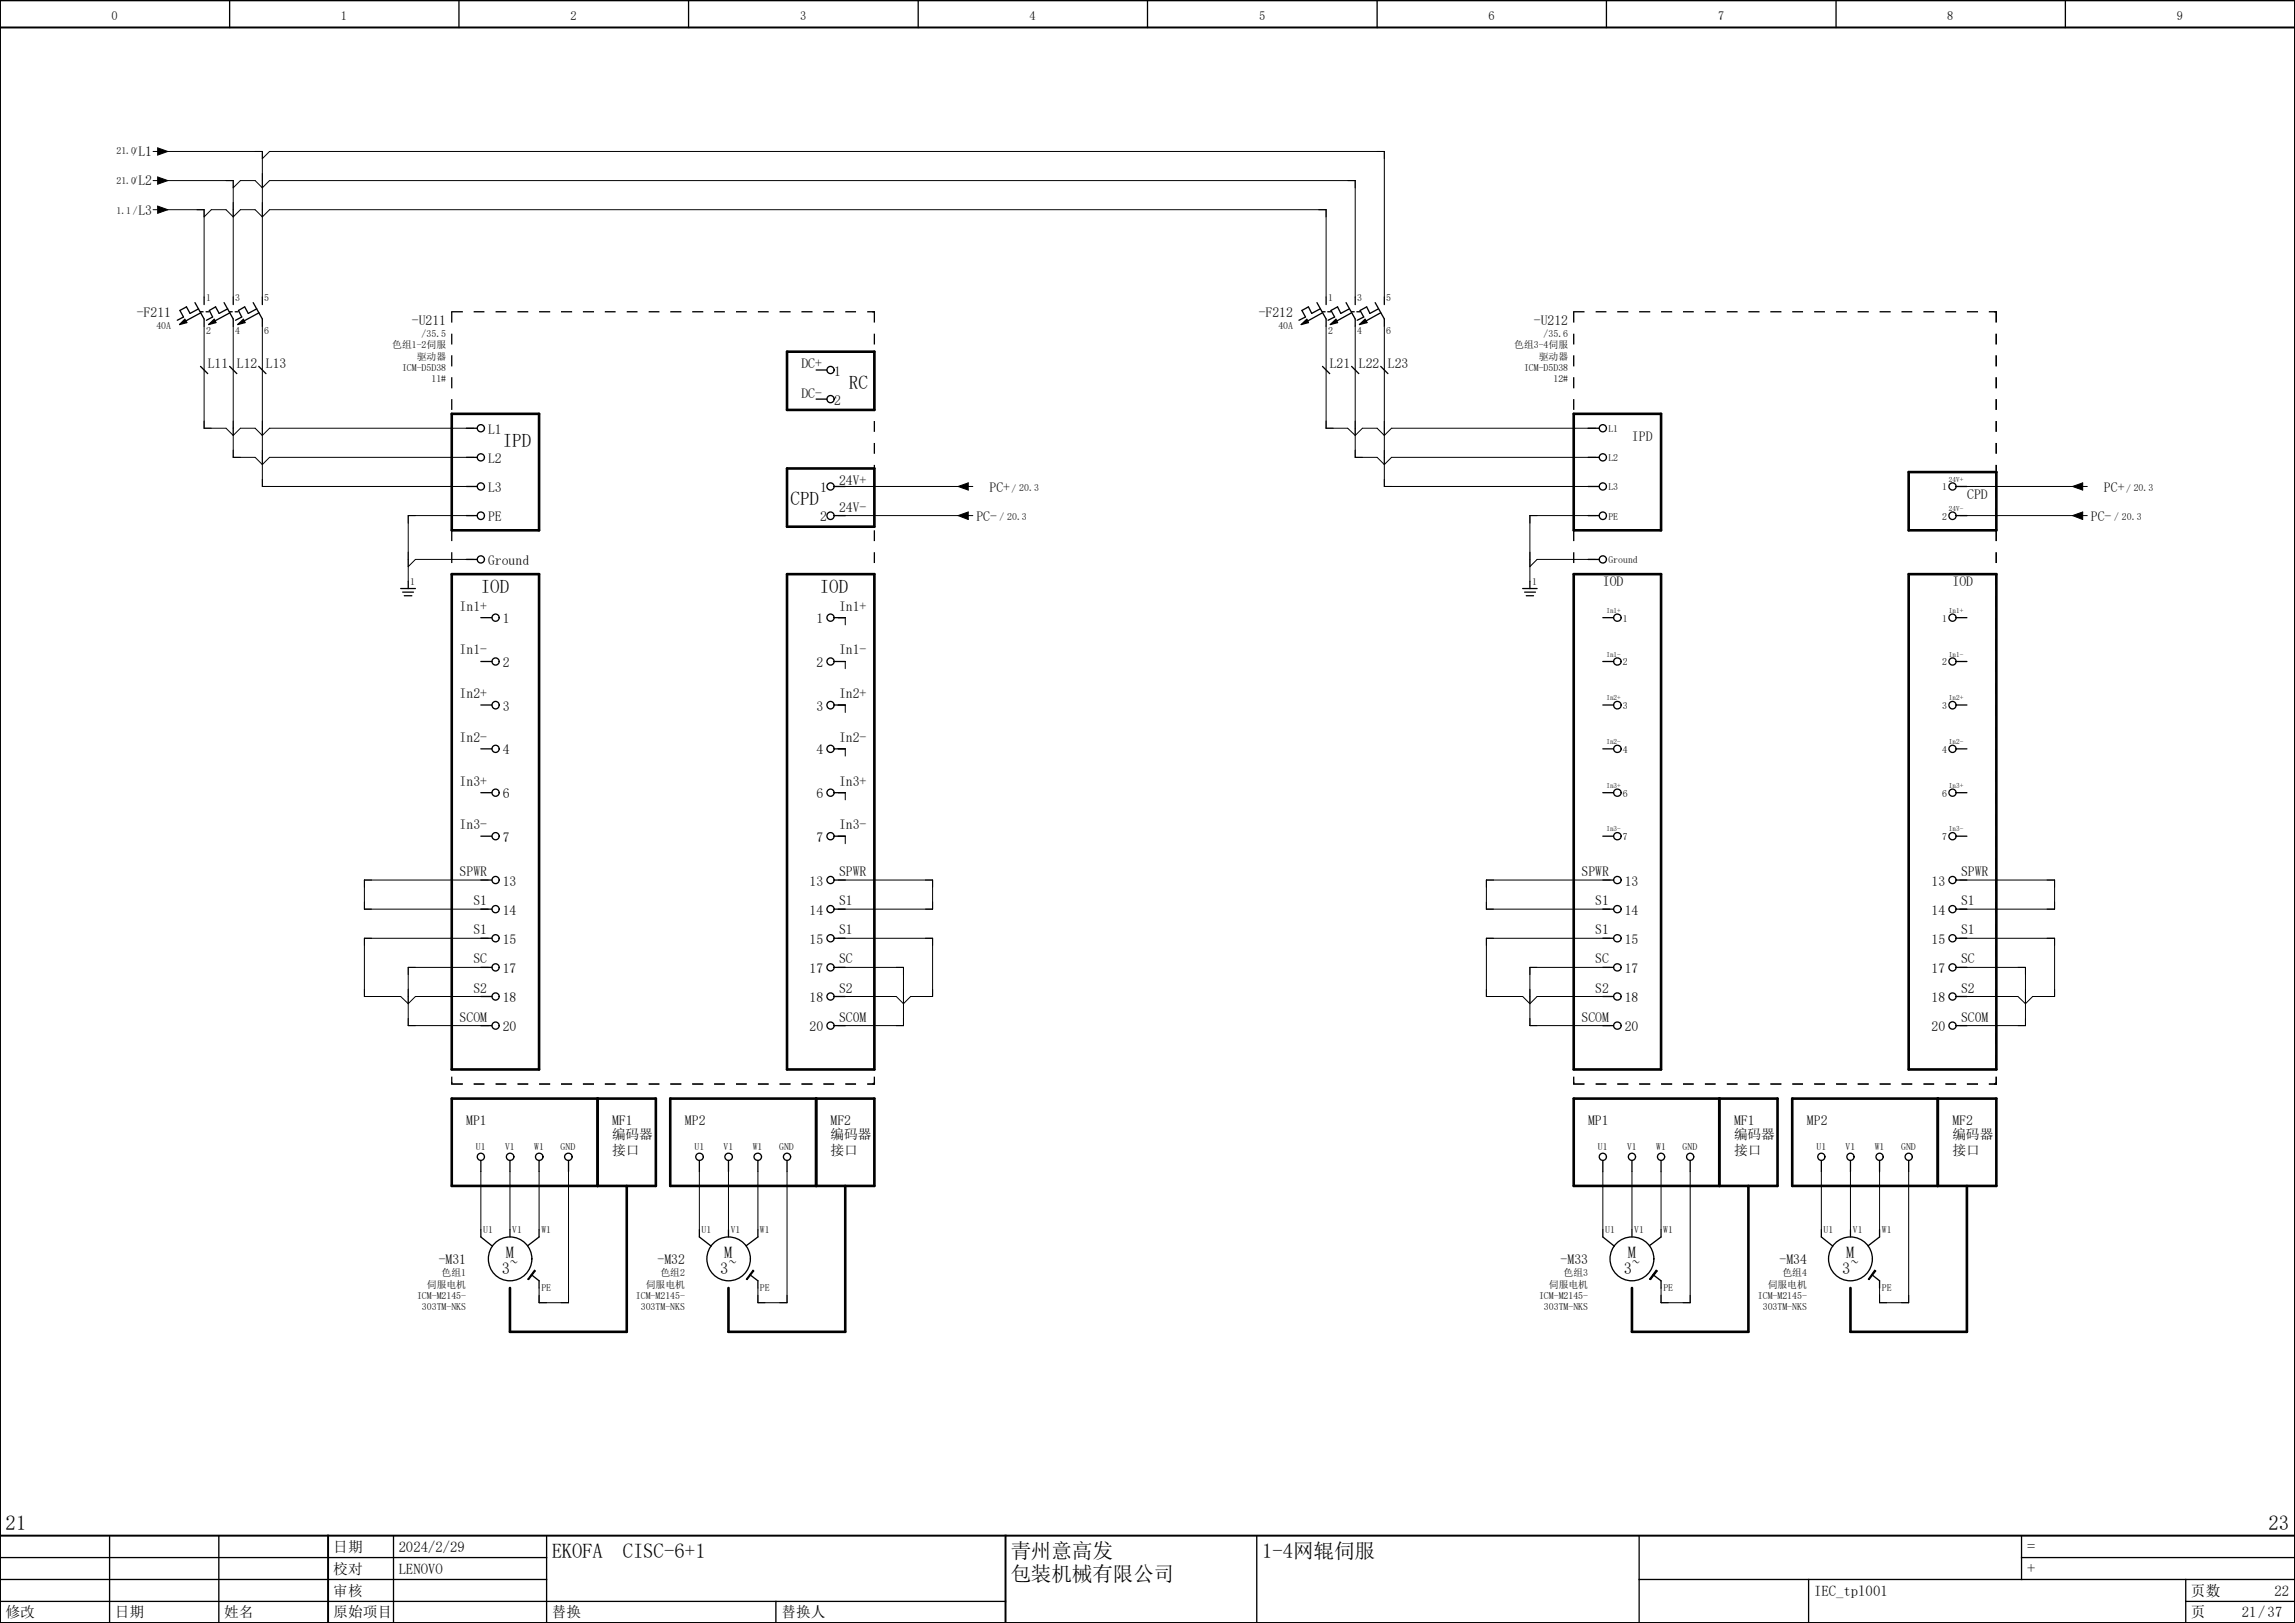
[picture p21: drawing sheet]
<svg xmlns="http://www.w3.org/2000/svg" width="297mm" height="210mm" viewBox="0 0 297 210" stroke-linecap="round" stroke-linejoin="round" font-family="sans-serif">
<defs><g id="words">
<g font-size="2.7">
<text x=".7" y="198">21</text>
<text x="293.6" y="198">23</text>
<text x="71.4" y="201.5">EKOFA</text>
<text x="80.6" y="201.5">CISC-6+1</text>
<text x="130.8" y="201.5">青州意高发</text>
<text x="163.4" y="201.5">1-4网辊伺服</text>
<text x="130.8" y="204.6">包装机械有限公司</text>
</g>
<g font-size="2.5">
<text x="109.9" y="50.3">RC</text>
<text x="65.1" y="57.9">IPD</text>
<text x="102.3" y="65.4">CPD</text>
<text x="62.2" y="76.7">IOD</text>
<text x="106.1" y="76.7">IOD</text>
</g>
<g font-size="2.1">
<text x="64.9" y="164.8">3~</text>
<text x="65.5" y="162.7">M</text>
<text x="93.2" y="164.8">3~</text>
<text x="93.7" y="162.7">M</text>
<text x="210.1" y="164.8">3~</text>
<text x="210.7" y="162.7">M</text>
<text x="238.4" y="164.8">3~</text>
<text x="238.9" y="162.7">M</text>
<text x="262.3" y="203.7">+</text>
<text x="262.3" y="200.8">=</text>
</g>
<g font-size="1.9">
<text x="43.1" y="203.7">校对</text>
<text x="43.1" y="200.8">日期</text>
<text x="51.6" y="203.7">LENOVO</text>
<text x="51.6" y="200.8">2024/2/29</text>
<text x=".7" y="209.3">修改</text>
<text x="14.9" y="209.3">日期</text>
<text x="29" y="209.3">姓名</text>
<text x="43.1" y="209.3">原始项目</text>
<text x="43.1" y="206.5">审核</text>
<text x="71.4" y="209.3">替换</text>
<text x="101.1" y="209.3">替换人</text>
<text x="234.8" y="206.5">IEC_tpl001</text>
<text x="283.5" y="206.5">页数</text>
<text x="283.5" y="209.3">页</text>
<text x="290.1" y="209.3">21/37</text>
<text x="294.3" y="206.5">22</text>
</g>
<g font-size="1.8">
<text x="17.9" y="20.1">L1</text>
<text x="17.9" y="24">L2</text>
<text x="17.9" y="27.9">L3</text>
<text x="17.7" y="41.1">-F211</text>
<text x="162.9" y="41.1">-F212</text>
<text x="26.9" y="47.6">L11</text>
<text x="30.6" y="47.6">L12</text>
<text x="34.4" y="47.6">L13</text>
<text x="53.3" y="42">-U211</text>
<text x="103.7" y="47.7">DC+</text>
<text x="172.1" y="47.6">L21</text>
<text x="175.9" y="47.6">L22</text>
<text x="179.6" y="47.6">L23</text>
<text x="198.5" y="42">-U212</text>
<text x="103.7" y="51.4">DC-</text>
<text x="108" y="48.6">1</text>
<text x="108" y="52.4">2</text>
<text x="63.2" y="59.9">L2</text>
<text x="63.2" y="56.1">L1</text>
<text x="211.2" y="57">IPD</text>
<text x="63.2" y="63.7">L3</text>
<text x="106.1" y="63.7">1</text>
<text x="108.6" y="62.7">24V+</text>
<text x="128.1" y="63.6">PC+</text>
<text x="254.6" y="64.6">CPD</text>
<text x="272.3" y="63.6">PC+</text>
<text x="63.2" y="67.4">PE</text>
<text x="106.1" y="67.4">2</text>
<text x="108.6" y="66.2">24V-</text>
<text x="126.4" y="67.4">PC-</text>
<text x="270.6" y="67.4">PC-</text>
<text x="63.2" y="73.1">Ground</text>
<text x="207.4" y="75.9">IOD</text>
<text x="252.7" y="75.9">IOD</text>
<text x="59.5" y="79">In1+</text>
<text x="65.1" y="80.6">1</text>
<text x="105.7" y="80.6">1</text>
<text x="108.6" y="79">In1+</text>
<text x="59.5" y="84.7">In1-</text>
<text x="65.1" y="86.3">2</text>
<text x="105.7" y="86.3">2</text>
<text x="108.6" y="84.7">In1-</text>
<text x="59.5" y="90.3">In2+</text>
<text x="65.1" y="92">3</text>
<text x="105.7" y="92">3</text>
<text x="108.6" y="90.3">In2+</text>
<text x="59.5" y="101.6">In3+</text>
<text x="59.5" y="96">In2-</text>
<text x="65.1" y="97.6">4</text>
<text x="105.7" y="97.6">4</text>
<text x="108.6" y="101.6">In3+</text>
<text x="108.6" y="96">In2-</text>
<text x="59.5" y="107.3">In3-</text>
<text x="65.1" y="103.3">6</text>
<text x="105.7" y="103.3">6</text>
<text x="108.6" y="107.3">In3-</text>
<text x="59.5" y="113.4">SPWR</text>
<text x="65.1" y="108.9">7</text>
<text x="105.7" y="108.9">7</text>
<text x="108.6" y="113.4">SPWR</text>
<text x="204.7" y="113.4">SPWR</text>
<text x="253.8" y="113.4">SPWR</text>
<text x="61.3" y="117.1">S1</text>
<text x="65.1" y="114.6">13</text>
<text x="65.1" y="118.4">14</text>
<text x="104.8" y="114.6">13</text>
<text x="104.8" y="118.4">14</text>
<text x="108.6" y="117.1">S1</text>
<text x="206.5" y="117.1">S1</text>
<text x="210.3" y="114.6">13</text>
<text x="210.3" y="118.4">14</text>
<text x="250" y="114.6">13</text>
<text x="250" y="118.4">14</text>
<text x="253.8" y="117.1">S1</text>
<text x="61.3" y="120.9">S1</text>
<text x="61.3" y="124.7">SC</text>
<text x="65.1" y="122.1">15</text>
<text x="65.1" y="125.9">17</text>
<text x="104.8" y="122.1">15</text>
<text x="104.8" y="125.9">17</text>
<text x="108.6" y="120.9">S1</text>
<text x="108.6" y="124.7">SC</text>
<text x="206.5" y="120.9">S1</text>
<text x="206.5" y="124.7">SC</text>
<text x="210.3" y="122.1">15</text>
<text x="210.3" y="125.9">17</text>
<text x="250" y="122.1">15</text>
<text x="250" y="125.9">17</text>
<text x="253.8" y="120.9">S1</text>
<text x="253.8" y="124.7">SC</text>
<text x="61.3" y="128.4">S2</text>
<text x="65.1" y="129.7">18</text>
<text x="104.8" y="129.7">18</text>
<text x="108.6" y="128.4">S2</text>
<text x="206.5" y="128.4">S2</text>
<text x="210.3" y="129.7">18</text>
<text x="250" y="129.7">18</text>
<text x="253.8" y="128.4">S2</text>
<text x="59.5" y="132.2">SCOM</text>
<text x="65.1" y="133.5">20</text>
<text x="104.8" y="133.5">20</text>
<text x="108.6" y="132.2">SC0M</text>
<text x="204.7" y="132.2">SCOM</text>
<text x="210.3" y="133.5">20</text>
<text x="250" y="133.5">20</text>
<text x="253.8" y="132.2">SC0M</text>
<text x="60.3" y="145.6">MP1</text>
<text x="79.2" y="147.4">编码器</text>
<text x="79.2" y="149.4">接口</text>
<text x="79.2" y="145.6">MF1</text>
<text x="88.6" y="145.6">MP2</text>
<text x="107.5" y="147.4">编码器</text>
<text x="107.5" y="149.4">接口</text>
<text x="107.5" y="145.6">MF2</text>
<text x="205.5" y="145.6">MP1</text>
<text x="224.4" y="145.6">MF1</text>
<text x="224.4" y="147.4">编码器</text>
<text x="224.4" y="149.4">接口</text>
<text x="233.8" y="145.6">MP2</text>
<text x="252.7" y="145.6">MF2</text>
<text x="252.7" y="147.4">编码器</text>
<text x="252.7" y="149.4">接口</text>
<text x="56.8" y="163.6">-M31</text>
<text x="85.1" y="163.6">-M32</text>
<text x="202" y="163.6">-M33</text>
<text x="230.3" y="163.6">-M34</text>
</g>
<g font-size="1.6">
<text x="14.4" y="2.6">0</text>
<text x="44.1" y="2.6">1</text>
<text x="73.8" y="2.6">2</text>
<text x="103.5" y="2.6">3</text>
<text x="133.2" y="2.6">4</text>
<text x="162.9" y="2.6">5</text>
<text x="192.6" y="2.6">6</text>
<text x="222.3" y="2.6">7</text>
<text x="252" y="2.6">8</text>
<text x="281.7" y="2.6">9</text>
</g>
<g font-size="1.3">
<text x="15.1" y="20">21.0/</text>
<text x="15.1" y="23.8">21.0/</text>
<text x="15.1" y="27.6">1.1/</text>
<text x="26.7" y="38.9">1</text>
<text x="30.4" y="38.9">3</text>
<text x="34.2" y="38.9">5</text>
<text x="171.9" y="38.9">1</text>
<text x="175.6" y="38.9">3</text>
<text x="179.4" y="38.9">5</text>
<text x="20.2" y="42.6">40A</text>
<text x="26.7" y="43.3">2</text>
<text x="30.4" y="43.3">4</text>
<text x="34.2" y="43.3">6</text>
<text x="50.8" y="45.1">色组1-2伺服</text>
<text x="53.9" y="46.6">驱动器</text>
<text x="54.6" y="43.6">/35.5</text>
<text x="165.4" y="42.6">40A</text>
<text x="171.9" y="43.3">2</text>
<text x="175.6" y="43.3">4</text>
<text x="179.4" y="43.3">6</text>
<text x="196" y="45.1">色组3-4伺服</text>
<text x="199.1" y="46.6">驱动器</text>
<text x="199.8" y="43.6">/35.6</text>
<text x="52" y="48">ICM-D5D38</text>
<text x="55.8" y="49.4">11#</text>
<text x="197.2" y="48">ICM-D5D38</text>
<text x="201" y="49.4">12#</text>
<text x="208.2" y="59.7">L2</text>
<text x="208.2" y="55.9">L1</text>
<text x="130.9" y="63.7">/ 20.3</text>
<text x="208.2" y="63.5">L3</text>
<text x="251.3" y="63.5">1</text>
<text x="275.2" y="63.7">/ 20.3</text>
<text x="129.4" y="67.3">/ 20.3</text>
<text x="208.2" y="67.3">PE</text>
<text x="251.3" y="67.3">2</text>
<text x="273.6" y="67.3">/ 20.3</text>
<text x="53.1" y="75.7">1</text>
<text x="198.3" y="75.7">1</text>
<text x="208.2" y="72.9">Ground</text>
<text x="210" y="80.4">1</text>
<text x="251.3" y="80.4">1</text>
<text x="210" y="86.1">2</text>
<text x="251.3" y="86.1">2</text>
<text x="210" y="91.8">3</text>
<text x="251.3" y="91.8">3</text>
<text x="210" y="97.4">4</text>
<text x="251.3" y="97.4">4</text>
<text x="210" y="103.1">6</text>
<text x="251.3" y="103.1">6</text>
<text x="210" y="108.8">7</text>
<text x="251.3" y="108.8">7</text>
<text x="61.6" y="148.8">U1</text>
<text x="65.4" y="148.8">V1</text>
<text x="69.1" y="148.8">W1</text>
<text x="72.6" y="148.8">GND</text>
<text x="89.9" y="148.8">U1</text>
<text x="93.6" y="148.8">V1</text>
<text x="97.4" y="148.8">W1</text>
<text x="100.8" y="148.8">GND</text>
<text x="206.8" y="148.8">U1</text>
<text x="210.6" y="148.8">V1</text>
<text x="214.3" y="148.8">W1</text>
<text x="217.8" y="148.8">GND</text>
<text x="235.1" y="148.8">U1</text>
<text x="238.8" y="148.8">V1</text>
<text x="242.6" y="148.8">W1</text>
<text x="246" y="148.8">GND</text>
<text x="62.5" y="159.6">U1</text>
<text x="66.3" y="159.6">V1</text>
<text x="70.1" y="159.6">W1</text>
<text x="90.8" y="159.6">U1</text>
<text x="94.6" y="159.6">V1</text>
<text x="98.3" y="159.6">W1</text>
<text x="207.7" y="159.6">U1</text>
<text x="211.5" y="159.6">V1</text>
<text x="215.3" y="159.6">W1</text>
<text x="236" y="159.6">U1</text>
<text x="239.8" y="159.6">V1</text>
<text x="243.5" y="159.6">W1</text>
<text x="55.2" y="166.6">伺服电机</text>
<text x="57.2" y="165.1">色组1</text>
<text x="70.1" y="167.1">PE</text>
<text x="83.6" y="166.6">伺服电机</text>
<text x="85.5" y="165.1">色组2</text>
<text x="98.3" y="167.1">PE</text>
<text x="200.4" y="166.6">伺服电机</text>
<text x="202.4" y="165.1">色组3</text>
<text x="215.3" y="167.1">PE</text>
<text x="228.8" y="166.6">伺服电机</text>
<text x="230.7" y="165.1">色组4</text>
<text x="243.5" y="167.1">PE</text>
<text x="54" y="168.1">ICM-M2145-</text>
<text x="54.6" y="169.5">303TM-NKS</text>
<text x="82.3" y="168.1">ICM-M2145-</text>
<text x="82.9" y="169.5">303TM-NKS</text>
<text x="199.2" y="168.1">ICM-M2145-</text>
<text x="199.8" y="169.5">303TM-NKS</text>
<text x="227.5" y="168.1">ICM-M2145-</text>
<text x="228.1" y="169.5">303TM-NKS</text>
</g>
<g font-size=".9">
<text x="252.2" y="62.3">24V+</text>
<text x="252.2" y="66.1">24V-</text>
<text x="207.9" y="79.3">In1+</text>
<text x="252.2" y="79.3">In1+</text>
<text x="207.9" y="85">In1-</text>
<text x="252.2" y="85">In1-</text>
<text x="207.9" y="90.6">In2+</text>
<text x="252.2" y="90.6">In2+</text>
<text x="207.9" y="101.9">In3+</text>
<text x="207.9" y="96.3">In2-</text>
<text x="252.2" y="101.9">In3+</text>
<text x="252.2" y="96.3">In2-</text>
<text x="207.9" y="107.6">In3-</text>
<text x="252.2" y="107.6">In3-</text>
</g>
</g></defs>
<path d="M210.1 -.1l-210.1 210.2M0 160.4l70.2 49.6M-.1 210l.2 .1" fill="none" stroke="#fff" stroke-width=".13"/>
<g fill="none" stroke="#000" stroke-width=".17">
<path d="M29.7 0v3.6M59.4 0v3.6M89.1 0v3.6M118.8 0v3.6M148.5 0v3.6M178.2 0v3.6M207.9 0v3.6M237.6 0v3.6M267.3 0v3.6M25.2 39.2l1.2 2.1v.9M25.7 40l-1.1 .6-.5-.9-.8 .5 .4 .8-.8 .4M26.4 38.4v1"/>
<path d="M29 39.2l1.2 2.1v.9M29.5 40l-1.1 .6-.5-.9-.8 .5 .4 .8-.8 .4M30.2 38.4v1M32.8 39.2l1.2 2.1v.9M33.2 40l-1.1 .6-.4-.9-.8 .5 .4 .8-.8 .4M34 38.4v1M170.4 39.2l1.2 2.1v.9M170.9 40l-1.1 .6-.5-.9-.8 .5 .5 .8-.9 .4M171.6 38.4v1M174.2 39.2l1.2 2.1v.9M174.6 40l-1.1 .6-.4-.9-.8 .5 .4 .8-.8 .4M175.4 38.4v1"/>
<path d="M178 39.2l1.2 2.1v.9M178.4 40l-1.1 .6-.4-.9-.9 .5 .5 .8-.9 .4M179.2 38.4v1M23.2 42l.7-.7 .3 .4zM26 40.3h.3M26 47.4l.9 .9M26 40.5l-2 1M26.7 40.3h.3M27 42l.7-.7 .2 .4zM29.7 40.3h.4M29.7 47.4l.9 .9M29.8 40.5l-2 1"/>
<path d="M30.4 40.3h.4M30.8 42l.7-.7 .2 .4zM33.5 47.4l.9 .9M33.5 40.5l-1.9 1M60.4 59.2h1.4M60.4 55.4h1.4M105.6 47.9h1.4M105.6 51.6h1.4M168.4 42l.7-.7 .2 .4zM171.2 40.3h.3M171.2 40.5l-2 1M171.2 47.4l.9 .9"/>
<path d="M171.8 40.3h.4M172.2 42l.7-.7 .2 .4zM174.9 40.3h.4M174.9 40.5l-1.9 1M174.9 47.4l1 .9M175.6 40.3h.4M175.9 42l.8-.7 .2 .4zM178.7 40.5l-1.9 1M178.7 47.4l.9 .9M205.5 59.2h1.5M205.5 55.4h1.5M51.9 76.2h1.9"/>
<path d="M52.1 76.6h1.4M52.3 77.1h1M52.8 75.2v1M60.4 62.9h1.4M60.4 66.7h1.4M60.4 72.4h1.4M62.2 79.9h1.5M107.9 62.9h1.5M107.9 66.7h1.5M107.9 79.9h1.5M197.1 76.2h1.8M197.3 76.6h1.4"/>
<path d="M197.5 77.1h1M198 75.2v1M205.5 62.9h1.5M205.5 66.7h1.5M205.5 72.4h1.5M207.4 79.9h1.4M253.2 62.9h1.4M253.2 66.7h1.4M253.2 79.9h1.4M62.2 85.6h1.5M62.2 91.2h1.5M62.2 96.9h1.5"/>
<path d="M107.9 85.6h1.5M107.9 91.2h1.5M107.9 96.9h1.5M207.4 85.6h1.4M207.4 91.2h1.4M207.4 96.9h1.4M253.2 85.6h1.4M253.2 91.2h1.4M253.2 96.9h1.4M62.2 102.6h1.5M62.2 108.2h1.5M62.2 113.9h1.5"/>
<path d="M62.2 117.6h1.5M107.9 102.6h1.5M107.9 108.2h1.5M107.9 113.9h1.5M107.9 117.6h1.5M207.4 102.6h1.4M207.4 108.2h1.4M207.4 113.9h1.4M207.4 117.6h1.4M253.2 102.6h1.4M253.2 108.2h1.4M253.2 113.9h1.4"/>
<path d="M253.2 117.6h1.4M62.2 121.4h1.5M62.2 125.2h1.5M62.2 128.9h1.5M62.2 132.7h1.5M107.9 121.4h1.5M107.9 125.2h1.5M107.9 128.9h1.5M107.9 132.7h1.5M207.4 121.4h1.4M207.4 125.2h1.4M207.4 128.9h1.4"/>
<path d="M207.4 132.7h1.4M253.2 121.4h1.4M253.2 125.2h1.4M253.2 128.9h1.4M253.2 132.7h1.4M62.2 150.2v1.4M62.2 159.1v1l1.5 1.1M66 150.2v1.4M66 159.1v1M69.8 150.2v1.4M69.8 159.1v1l-1.5 1.1M73.6 150.2v1.4"/>
<path d="M90.5 150.2v1.4M90.5 159.1v1l1.5 1.1M94.3 150.2v1.4M94.3 159.1v1M98.1 150.2v1.4M98.1 159.1v1l-1.5 1.1M101.9 150.2v1.4M207.4 150.2v1.4M207.4 159.1v1l1.5 1.1M211.2 150.2v1.4M211.2 159.1v1M215 150.2v1.4"/>
<path d="M215 159.1v1l-1.6 1.1M218.7 150.2v1.4M235.7 150.2v1.4M235.7 159.1v1l1.5 1.1M239.5 150.2v1.4M239.5 159.1v1M243.2 150.2v1.4M243.2 159.1v1l-1.4 1.1M247 150.2v1.4M68.7 164.9l1.1 .8v1M69.2 164.4l.1 .1-.9 1.1-.1-.1zM97 164.9l1.1 .8v1"/>
<path d="M97.5 164.4v.1l-.8 1.1-.1-.1zM213.9 164.9l1.1 .8v1M214.3 164.4l.2 .1-.9 1.1-.1-.1zM242.2 164.9l1 .8v1M242.6 164.4l.1 .1-.8 1.1-.1-.1zM14.2 198.7v11.3M28.3 198.7v11.3M50.9 198.7v11.3M70.7 198.7v11.3M162.6 198.7v11.3M212.1 198.7v11.3M261.6 198.7v5.7"/>
<path d="M0 207.2h130.1M0 204.4h70.7M0 201.5h70.7M100.4 207.2v2.8M212.1 204.4h84.9M234.1 204.4v5.6M261.6 201.5h35.4M282.9 207.2h14.1M282.9 204.4v5.6"/>
<circle cx="62.2" cy="59.2" r=".46"/>
<circle cx="62.2" cy="55.4" r=".46"/>
<circle cx="107.5" cy="47.9" r=".46"/>
<circle cx="107.5" cy="51.6" r=".46"/>
<circle cx="207.4" cy="59.2" r=".46"/>
<circle cx="207.4" cy="55.4" r=".46"/>
<circle cx="62.2" cy="66.7" r=".48"/>
<circle cx="62.2" cy="62.9" r=".46"/>
<circle cx="62.2" cy="72.4" r=".46"/>
<circle cx="64.1" cy="79.9" r=".46"/>
<circle cx="107.5" cy="66.7" r=".48"/>
<circle cx="107.5" cy="62.9" r=".46"/>
<circle cx="107.5" cy="79.9" r=".46"/>
<circle cx="207.4" cy="66.7" r=".48"/>
<circle cx="207.4" cy="62.9" r=".46"/>
<circle cx="207.4" cy="72.4" r=".46"/>
<circle cx="209.3" cy="79.9" r=".48"/>
<circle cx="252.7" cy="66.7" r=".48"/>
<circle cx="252.7" cy="79.9" r=".46"/>
<circle cx="252.7" cy="62.9" r=".46"/>
<circle cx="64.1" cy="91.2" r=".48"/>
<circle cx="64.1" cy="85.6" r=".46"/>
<circle cx="64.1" cy="96.9" r=".46"/>
<circle cx="107.5" cy="91.2" r=".48"/>
<circle cx="107.5" cy="96.9" r=".46"/>
<circle cx="107.5" cy="85.6" r=".46"/>
<circle cx="209.3" cy="91.2" r=".49"/>
<circle cx="209.3" cy="96.9" r=".48"/>
<circle cx="209.3" cy="85.6" r=".48"/>
<circle cx="252.7" cy="91.2" r=".48"/>
<circle cx="252.7" cy="85.6" r=".46"/>
<circle cx="252.7" cy="96.9" r=".46"/>
<circle cx="64.1" cy="102.6" r=".46"/>
<circle cx="64.1" cy="108.2" r=".46"/>
<circle cx="64.1" cy="117.6" r=".46"/>
<circle cx="64.1" cy="113.9" r=".46"/>
<circle cx="107.5" cy="113.9" r=".46"/>
<circle cx="107.5" cy="102.6" r=".46"/>
<circle cx="107.5" cy="108.2" r=".46"/>
<circle cx="107.5" cy="117.6" r=".46"/>
<circle cx="209.3" cy="108.2" r=".48"/>
<circle cx="209.3" cy="102.6" r=".48"/>
<circle cx="209.3" cy="117.6" r=".48"/>
<circle cx="209.3" cy="113.9" r=".48"/>
<circle cx="252.7" cy="102.6" r=".46"/>
<circle cx="252.7" cy="117.6" r=".46"/>
<circle cx="252.7" cy="108.2" r=".46"/>
<circle cx="252.7" cy="113.9" r=".46"/>
<circle cx="64.1" cy="132.7" r=".46"/>
<circle cx="64.1" cy="121.4" r=".46"/>
<circle cx="64.1" cy="125.2" r=".46"/>
<circle cx="64.1" cy="128.9" r=".46"/>
<circle cx="107.5" cy="132.7" r=".46"/>
<circle cx="107.5" cy="121.4" r=".46"/>
<circle cx="107.5" cy="128.9" r=".46"/>
<circle cx="107.5" cy="125.2" r=".46"/>
<circle cx="209.3" cy="132.7" r=".48"/>
<circle cx="209.3" cy="121.4" r=".48"/>
<circle cx="209.3" cy="125.2" r=".48"/>
<circle cx="209.3" cy="128.9" r=".48"/>
<circle cx="252.7" cy="121.4" r=".46"/>
<circle cx="252.7" cy="125.2" r=".46"/>
<circle cx="252.7" cy="132.7" r=".46"/>
<circle cx="252.7" cy="128.9" r=".46"/>
<circle cx="62.2" cy="149.7" r=".46"/>
<circle cx="66" cy="149.7" r=".48"/>
<circle cx="69.8" cy="149.7" r=".48"/>
<circle cx="73.6" cy="149.7" r=".48"/>
<circle cx="90.5" cy="149.7" r=".48"/>
<circle cx="94.3" cy="149.7" r=".48"/>
<circle cx="98.1" cy="149.7" r=".48"/>
<circle cx="101.9" cy="149.7" r=".46"/>
<circle cx="207.4" cy="149.7" r=".46"/>
<circle cx="211.2" cy="149.7" r=".46"/>
<circle cx="215" cy="149.7" r=".46"/>
<circle cx="218.7" cy="149.7" r=".46"/>
<circle cx="235.7" cy="149.7" r=".46"/>
<circle cx="239.5" cy="149.7" r=".46"/>
<circle cx="243.2" cy="149.7" r=".46"/>
<circle cx="247" cy="149.7" r=".46"/>
<circle cx="66" cy="162.9" r="2.83"/>
<circle cx="94.3" cy="162.9" r="2.83"/>
<circle cx="211.2" cy="162.9" r="2.84"/>
<circle cx="239.5" cy="162.9" r="2.84"/>
</g>
<path d="M0 3.6h297M0 0h297v210h-297zM0 198.7h297M42.5 198.7v11.3M130.1 198.7v11.3" fill="none" stroke="#000" stroke-width=".25"/>
<g fill="none" stroke="#000" stroke-width=".13">
<path d="M19.8 19.6h.6M20.4 19.1l1.3 .5-1.3 .5zM20.7 19.6h13.3v18.8M19.8 27.1h.6M19.8 23.4h.6M20.4 22.9l1.3 .5-1.3 .4zM20.4 26.7l1.3 .4-1.3 .5zM20.7 27.1h5.7v11.3M20.7 23.4h9.5v15M26.4 28.1l.9-1h2l.9 1 .9-1h1.9l1 1 .9-1h136.7v11.3M30.2 24.3l.9-.9h1.9l1 .9 .9-.9h140.5v15M34 20.5l.9-.9h144.3v18.8"/>
<path d="M26.4 42.2v13.2h2.9l.9 .9 .9-.9h1.9l1 .9 .9-.9h26.4M30.2 42.2v17h2.8l1 .9 .9-.9h26.4M34 42.2v20.7h27.3M171.6 42.2v13.2h2.8l1 .9 .9-.9h1.9l1 .9 .9-.9h26.4M175.4 42.2v17h2.8l1 .9 .9-.9h26.4M179.2 42.2v20.7h27.3M61.3 66.7h-8.5v8.5M61.3 72.4h-7.5l-1 .9M108.5 62.9h16.4M108.5 66.7h16.4M108.5 79.9h.9v1M124 62.9l1.3-.4v.9z"/>
<path d="M124 66.7l1.3-.4v.9zM125.3 62.9h.6M125.3 66.7h.6M206.5 66.7h-8.5v8.5M206.5 72.4h-7.6l-.9 .9M253.6 62.9h15.6M253.6 66.7h15.6M268.2 62.9l1.3-.4v.9zM268.2 66.7l1.3-.4v.9zM269.5 62.9h.6M269.5 66.7h.6M108.5 85.6h.9v.9"/>
<path d="M108.5 91.2h.9v1M108.5 96.9h.9v.9M63.2 113.9h-16v3.7h16M108.5 113.9h12.2v3.7h-12.2M108.5 102.6h.9v.9M108.5 108.2h.9v1M208.4 113.9h-16v3.7h16M253.6 113.9h12.3v3.7h-12.3M63.2 125.2h-10.4v7.5h10.4M63.2 121.4h-16v7.5h4.7l.9 1 1-1h9.4M108.5 121.4h12.2v7.5h-2.8l-1 1-.9-1h-7.5M108.5 125.2h8.4v7.5h-8.4"/>
<path d="M208.4 125.2h-10.4v7.5h10.4M208.4 121.4h-16v7.5h4.7l.9 1 .9-1h9.5M253.6 121.4h12.3v7.5h-2.8l-1 1-.9-1h-7.6M253.6 125.2h8.5v7.5h-8.5M62.2 151.6v7.5M66 151.6v7.5M69.8 151.6v7.5M73.6 151.6v17h-3.8v-1.9M90.5 151.6v7.5M94.3 151.6v7.5M98.1 151.6v7.5M101.9 151.6v17h-3.8v-1.9"/>
<path d="M207.4 151.6v7.5M211.2 151.6v7.5M215 151.6v7.5M218.7 151.6v17h-3.7v-1.9M235.7 151.6v7.5M239.5 151.6v7.5M243.2 151.6v7.5M247 151.6v17h-3.8v-1.9"/>
</g>
<g fill="none" stroke="#000" stroke-width=".34">
<path d="M58.5 53.6h11.3v15h-11.3zM101.9 45.5h11.3v7.5h-11.3zM203.7 53.6h11.3v15h-11.3zM58.5 74.3h11.3v64.1h-11.3zM101.9 60.6h11.3v7.6h-11.3zM101.9 74.3h11.3v64.1h-11.3zM203.7 74.3h11.3v64.1h-11.3zM247 61.1h11.4v7.5h-11.4zM247 74.3h11.4v64.1h-11.4zM58.5 142.2h26.4v11.3h-26.4zM77.3 142.2v11.3M81.1 153.5v18.8h-15.1v-5.6"/>
<path d="M86.7 142.2h26.5v11.3h-26.5zM105.6 142.2v11.3M109.4 153.5v18.8h-15.1v-5.6M203.7 142.2h26.3v11.3h-26.3zM222.5 142.2v11.3M226.3 153.5v18.8h-15.1v-5.6M231.9 142.2h26.5v11.3h-26.5zM250.8 142.2v11.3M254.6 153.5v18.8h-15.1v-5.6"/>
</g>
<g fill="#000">
<path d="M20.4 19.1l1.3 .5-1.3 .5zM20.4 22.9l1.3 .5-1.3 .4zM20.4 26.7l1.3 .4-1.3 .5zM23.2 42l.7-.7 .3 .4zM27 42l.7-.7 .2 .4zM30.8 42l.7-.7 .2 .4zM112.9 40.3h.3l-.3 .1zM168.4 42l.7-.7 .2 .4zM172.2 42l.7-.7 .2 .4zM175.9 42l.8-.7 .2 .4zM258.1 40.3h.3l-.3 .1zM124 62.9l1.3-.4v.9z"/>
<path d="M124 66.7l1.3-.4v.9zM268.2 62.9l1.3-.4v.9zM268.2 66.7l1.3-.4v.9zM58.4 140h.1v.4zM113.1 140h.1v.4zM203.6 140h.2l-.1 .4zM258.2 140h.2v.4l-.2-.1zM112.9 140.2l.3 .1v.1h-.3zM258.1 140.2l.3 .1v.1h-.3zM69.2 164.4l.1 .1-.9 1.1-.1-.1zM97.5 164.4v.1l-.8 1.1-.1-.1zM214.3 164.4l.2 .1-.9 1.1-.1-.1z"/>
<path d="M242.6 164.4l.1 .1-.8 1.1-.1-.1z"/>
<path d="M58.4 40.3v1.4h.1v-1.4zM58.4 43.2v1.4h.1v-1.4zM58.4 46v1.4h.1v-1.4zM58.4 48.8v1.4h.1v-1.4z"/>
<path d="M58.4 51.6v1.4h.1v-1.4zM58.4 54.5v1.4h.1v-1.4zM58.4 57.3v1.4h.1v-1.4zM58.4 60.2v1.4h.1v-1.4z"/>
<path d="M58.5 40.3h-.1l.1 .1h1.4v-.1zM61.3 40.3v.1h1.4v-.1zM64.1 40.3v.1h1.4v-.1zM67 40.3v.1h1.4v-.1zM69.8 40.3v.1h1.4v-.1zM72.6 40.3v.1h1.4v-.1zM75.4 40.3v.1h1.5v-.1zM78.3 40.3v.1h1.4v-.1zM81.1 40.3v.1h1.4v-.1zM83.9 40.3v.1h1.4v-.1zM86.7 40.3v.1h1.5v-.1zM89.6 40.3v.1h1.4v-.1zM92.4 40.3v.1h1.4v-.1zM95.2 40.3v.1h1.4v-.1zM98.1 40.3v.1h1.4v-.1zM100.9 40.3v.1h1.4v-.1zM103.7 40.3v.1h1.5v-.1zM106.6 40.3v.1h1.3v-.1zM109.4 40.3v.1h1.4v-.1zM112.2 40.3v.1h1v-.1z"/>
<path d="M113.1 40.3v1.4h.1v-1.4zM113.1 43.2v1.4h.1v-1.4zM113.1 46v1.4h.1v-1.4zM113.1 48.8v1.4h.1v-1.4z"/>
<path d="M113.1 51.6v1.4h.1v-1.4zM113.1 54.5v1.4h.1v-1.4zM113.1 57.3v1.4h.1v-1.4zM113.1 60.2v1.4h.1v-1.4z"/>
<path d="M203.6 40.3v1.4h.2v-1.4h-.1zM203.6 43.2v1.4h.2v-1.4zM203.6 46v1.4h.2v-1.4zM203.6 48.8v1.4h.2v-1.4z"/>
<path d="M203.6 51.6v1.4h.2v-1.4zM203.6 54.5v1.4h.2v-1.4zM203.6 57.3v1.4h.2v-1.4zM203.6 60.2v1.4h.2v-1.4z"/>
<path d="M203.7 40.3h-.1l.1 .1h1.4v-.1zM206.5 40.3v.1h1.4v-.1zM209.3 40.3v.1h1.4v-.1zM212.1 40.3v.1h1.5v-.1zM215 40.3v.1h1.4v-.1zM217.8 40.3v.1h1.4v-.1zM220.6 40.3v.1h1.4v-.1zM223.5 40.3v.1h1.4v-.1zM226.3 40.3v.1h1.4v-.1zM229.1 40.3v.1h1.4v-.1zM231.9 40.3v.1h1.4v-.1zM234.8 40.3v.1h1.4v-.1zM237.6 40.3v.1h1.4v-.1zM240.4 40.3v.1h1.5v-.1zM243.2 40.3v.1h1.5v-.1zM246.1 40.3v.1h1.4v-.1zM248.9 40.3v.1h1.4v-.1zM251.8 40.3v.1h1.4v-.1zM254.6 40.3v.1h1.4v-.1zM257.4 40.3v.1h1v-.1z"/>
<path d="M258.2 40.3v1.4h.2v-1.4zM258.2 43.2v1.4h.2v-1.4zM258.2 46v1.4h.2v-1.4zM258.2 48.8v1.4h.2v-1.4z"/>
<path d="M258.2 51.6v1.4h.2v-1.4zM258.2 54.5v1.4h.2v-1.4zM258.2 57.3v1.4h.2v-1.4zM258.2 60.2v1.4h.2v-1.4z"/>
<path d="M58.4 62.9v1.5h.1v-1.5zM58.4 65.8v1.4h.1v-1.4zM58.4 68.6v1.4h.1v-1.4zM58.4 71.5v1.4h.1v-1.4z"/>
<path d="M58.4 74.3v1.4h.1v-1.4zM58.4 77.1v1.4h.1v-1.4zM58.4 79.9v1.5h.1v-1.5zM58.4 82.8v1.4h.1v-1.4z"/>
<path d="M113.1 62.9v1.5h.1v-1.5zM113.1 65.8v1.4h.1v-1.4zM113.1 68.6v1.4h.1v-1.4zM113.1 71.5v1.4h.1v-1.4z"/>
<path d="M113.1 74.3v1.4h.1v-1.4zM113.1 77.1v1.4h.1v-1.4zM113.1 79.9v1.5h.1v-1.5zM113.1 82.8v1.4h.1v-1.4z"/>
<path d="M203.6 62.9v1.5h.2v-1.5zM203.6 65.8v1.4h.2v-1.4zM203.6 68.6v1.4h.2v-1.4zM203.6 71.5v1.4h.2v-1.4z"/>
<path d="M203.6 74.3v1.4h.2v-1.4zM203.6 77.1v1.4h.2v-1.4zM203.6 79.9v1.5h.2v-1.5zM203.6 82.8v1.4h.2v-1.4z"/>
<path d="M258.2 62.9v1.5h.2v-1.5zM258.2 65.8v1.4h.2v-1.4zM258.2 68.6v1.4h.2v-1.4zM258.2 71.5v1.4h.2v-1.4z"/>
<path d="M258.2 74.3v1.4h.2v-1.4zM258.2 77.1v1.4h.2v-1.4zM258.2 79.9v1.5h.2v-1.5zM258.2 82.8v1.4h.2v-1.4z"/>
<path d="M58.4 85.6v1.4h.1v-1.4zM58.4 88.4v1.4h.1v-1.4zM58.4 91.2v1.5h.1v-1.5zM58.4 94.1v1.4h.1v-1.4z"/>
<path d="M58.4 96.9v1.4h.1v-1.4zM58.4 99.7v1.4h.1v-1.4zM58.4 102.6v1.4h.1v-1.4zM58.4 105.4v1.4h.1v-1.4z"/>
<path d="M113.1 85.6v1.4h.1v-1.4zM113.1 88.4v1.4h.1v-1.4zM113.1 91.2v1.5h.1v-1.5zM113.1 94.1v1.4h.1v-1.4z"/>
<path d="M113.1 96.9v1.4h.1v-1.4zM113.1 99.7v1.4h.1v-1.4zM113.1 102.6v1.4h.1v-1.4zM113.1 105.4v1.4h.1v-1.4z"/>
<path d="M203.6 85.6v1.4h.2v-1.4zM203.6 88.4v1.4h.2v-1.4zM203.6 91.2v1.5h.2v-1.5zM203.6 94.1v1.4h.2v-1.4z"/>
<path d="M203.6 96.9v1.4h.2v-1.4zM203.6 99.7v1.4h.2v-1.4zM203.6 102.6v1.4h.2v-1.4zM203.6 105.4v1.4h.2v-1.4z"/>
<path d="M258.2 85.6v1.4h.2v-1.4zM258.2 88.4v1.4h.2v-1.4zM258.2 91.2v1.5h.2v-1.5zM258.2 94.1v1.4h.2v-1.4z"/>
<path d="M258.2 96.9v1.4h.2v-1.4zM258.2 99.7v1.4h.2v-1.4zM258.2 102.6v1.4h.2v-1.4zM258.2 105.4v1.4h.2v-1.4z"/>
<path d="M58.4 108.2v1.4h.1v-1.4zM58.4 111v1.5h.1v-1.5zM58.4 113.9v1.4h.1v-1.4zM58.4 116.7v1.4h.1v-1.4z"/>
<path d="M58.4 119.5v1.4h.1v-1.4zM58.4 122.3v1.5h.1v-1.5zM58.4 125.2v1.4h.1v-1.4zM58.4 128v1.4h.1v-1.4zM58.4 130.9v1.3h.1v-1.3zM58.4 133.7v1.4h.1v-1.4zM58.4 136.5v1.4h.1v-1.4zM58.4 139.3v1l.1 .1v-.1v-1z"/>
<path d="M113.1 108.2v1.4h.1v-1.4zM113.1 111v1.5h.1v-1.5zM113.1 113.9v1.4h.1v-1.4zM113.1 116.7v1.4h.1v-1.4z"/>
<path d="M113.1 119.5v1.4h.1v-1.4zM113.1 122.3v1.5h.1v-1.5zM113.1 125.2v1.4h.1v-1.4zM113.1 128v1.4h.1v-1.4zM113.1 130.9v1.3h.1v-1.3zM113.1 133.7v1.4h.1v-1.4zM113.1 136.5v1.4h.1v-1.4zM113.1 139.3v1l.1 .1v-.1v-1z"/>
<path d="M203.6 108.2v1.4h.2v-1.4zM203.6 111v1.5h.2v-1.5zM203.6 113.9v1.4h.2v-1.4zM203.6 116.7v1.4h.2v-1.4z"/>
<path d="M203.6 119.5v1.4h.2v-1.4zM203.6 122.3v1.5h.2v-1.5zM203.6 125.2v1.4h.2v-1.4zM203.6 128v1.4h.2v-1.4zM203.6 130.9v1.3h.2v-1.3zM203.6 133.7v1.4h.2v-1.4zM203.6 136.5v1.4h.2v-1.4zM203.6 139.3v1l.1 .1 .1-.1v-1z"/>
<path d="M258.2 108.2v1.4h.2v-1.4zM258.2 111v1.5h.2v-1.5zM258.2 113.9v1.4h.2v-1.4zM258.2 116.7v1.4h.2v-1.4z"/>
<path d="M258.2 119.5v1.4h.2v-1.4zM258.2 122.3v1.5h.2v-1.5zM258.2 125.2v1.4h.2v-1.4zM258.2 128v1.4h.2v-1.4zM258.2 130.9v1.3h.2v-1.3zM258.2 133.7v1.4h.2v-1.4zM258.2 136.5v1.4h.2v-1.4zM258.2 139.3v1l.2 .1v-.1v-1z"/>
<path d="M58.5 140.2l-.1 .1 .1 .1h1.4v-.2zM61.3 140.2v.2h1.4v-.2zM64.1 140.2v.2h1.4v-.2zM67 140.2v.2h1.4v-.2zM69.8 140.2v.2h1.4v-.2zM72.6 140.2v.2h1.4v-.2zM75.4 140.2v.2h1.5v-.2zM78.3 140.2v.2h1.4v-.2zM81.1 140.2v.2h1.4v-.2zM83.9 140.2v.2h1.4v-.2zM86.7 140.2v.2h1.5v-.2zM89.6 140.2v.2h1.4v-.2zM92.4 140.2v.2h1.4v-.2zM95.2 140.2v.2h1.4v-.2zM98.1 140.2v.2h1.4v-.2zM100.9 140.2v.2h1.4v-.2zM103.7 140.2v.2h1.5v-.2zM106.6 140.2v.2h1.3v-.2zM109.4 140.2v.2h1.4v-.2zM112.2 140.2v.2h1v-.1v-.1z"/>
<path d="M203.7 140.2l-.1 .1 .1 .1h1.4v-.2zM206.5 140.2v.2h1.4v-.2zM209.3 140.2v.2h1.4v-.2zM212.1 140.2v.2h1.5v-.2zM215 140.2v.2h1.4v-.2zM217.8 140.2v.2h1.4v-.2zM220.6 140.2v.2h1.4v-.2zM223.5 140.2v.2h1.4v-.2zM226.3 140.2v.2h1.4v-.2zM229.1 140.2v.2h1.4v-.2zM231.9 140.2v.2h1.4v-.2zM234.8 140.2v.2h1.4v-.2zM237.6 140.2v.2h1.4v-.2zM240.4 140.2v.2h1.5v-.2zM243.2 140.2v.2h1.5v-.2zM246.1 140.2v.2h1.4v-.2zM248.9 140.2v.2h1.4v-.2zM251.8 140.2v.2h1.4v-.2zM254.6 140.2v.2h1.4v-.2zM257.4 140.2v.2h1v-.1v-.1z"/>
</g>
<use href="#words"/>
</svg>
